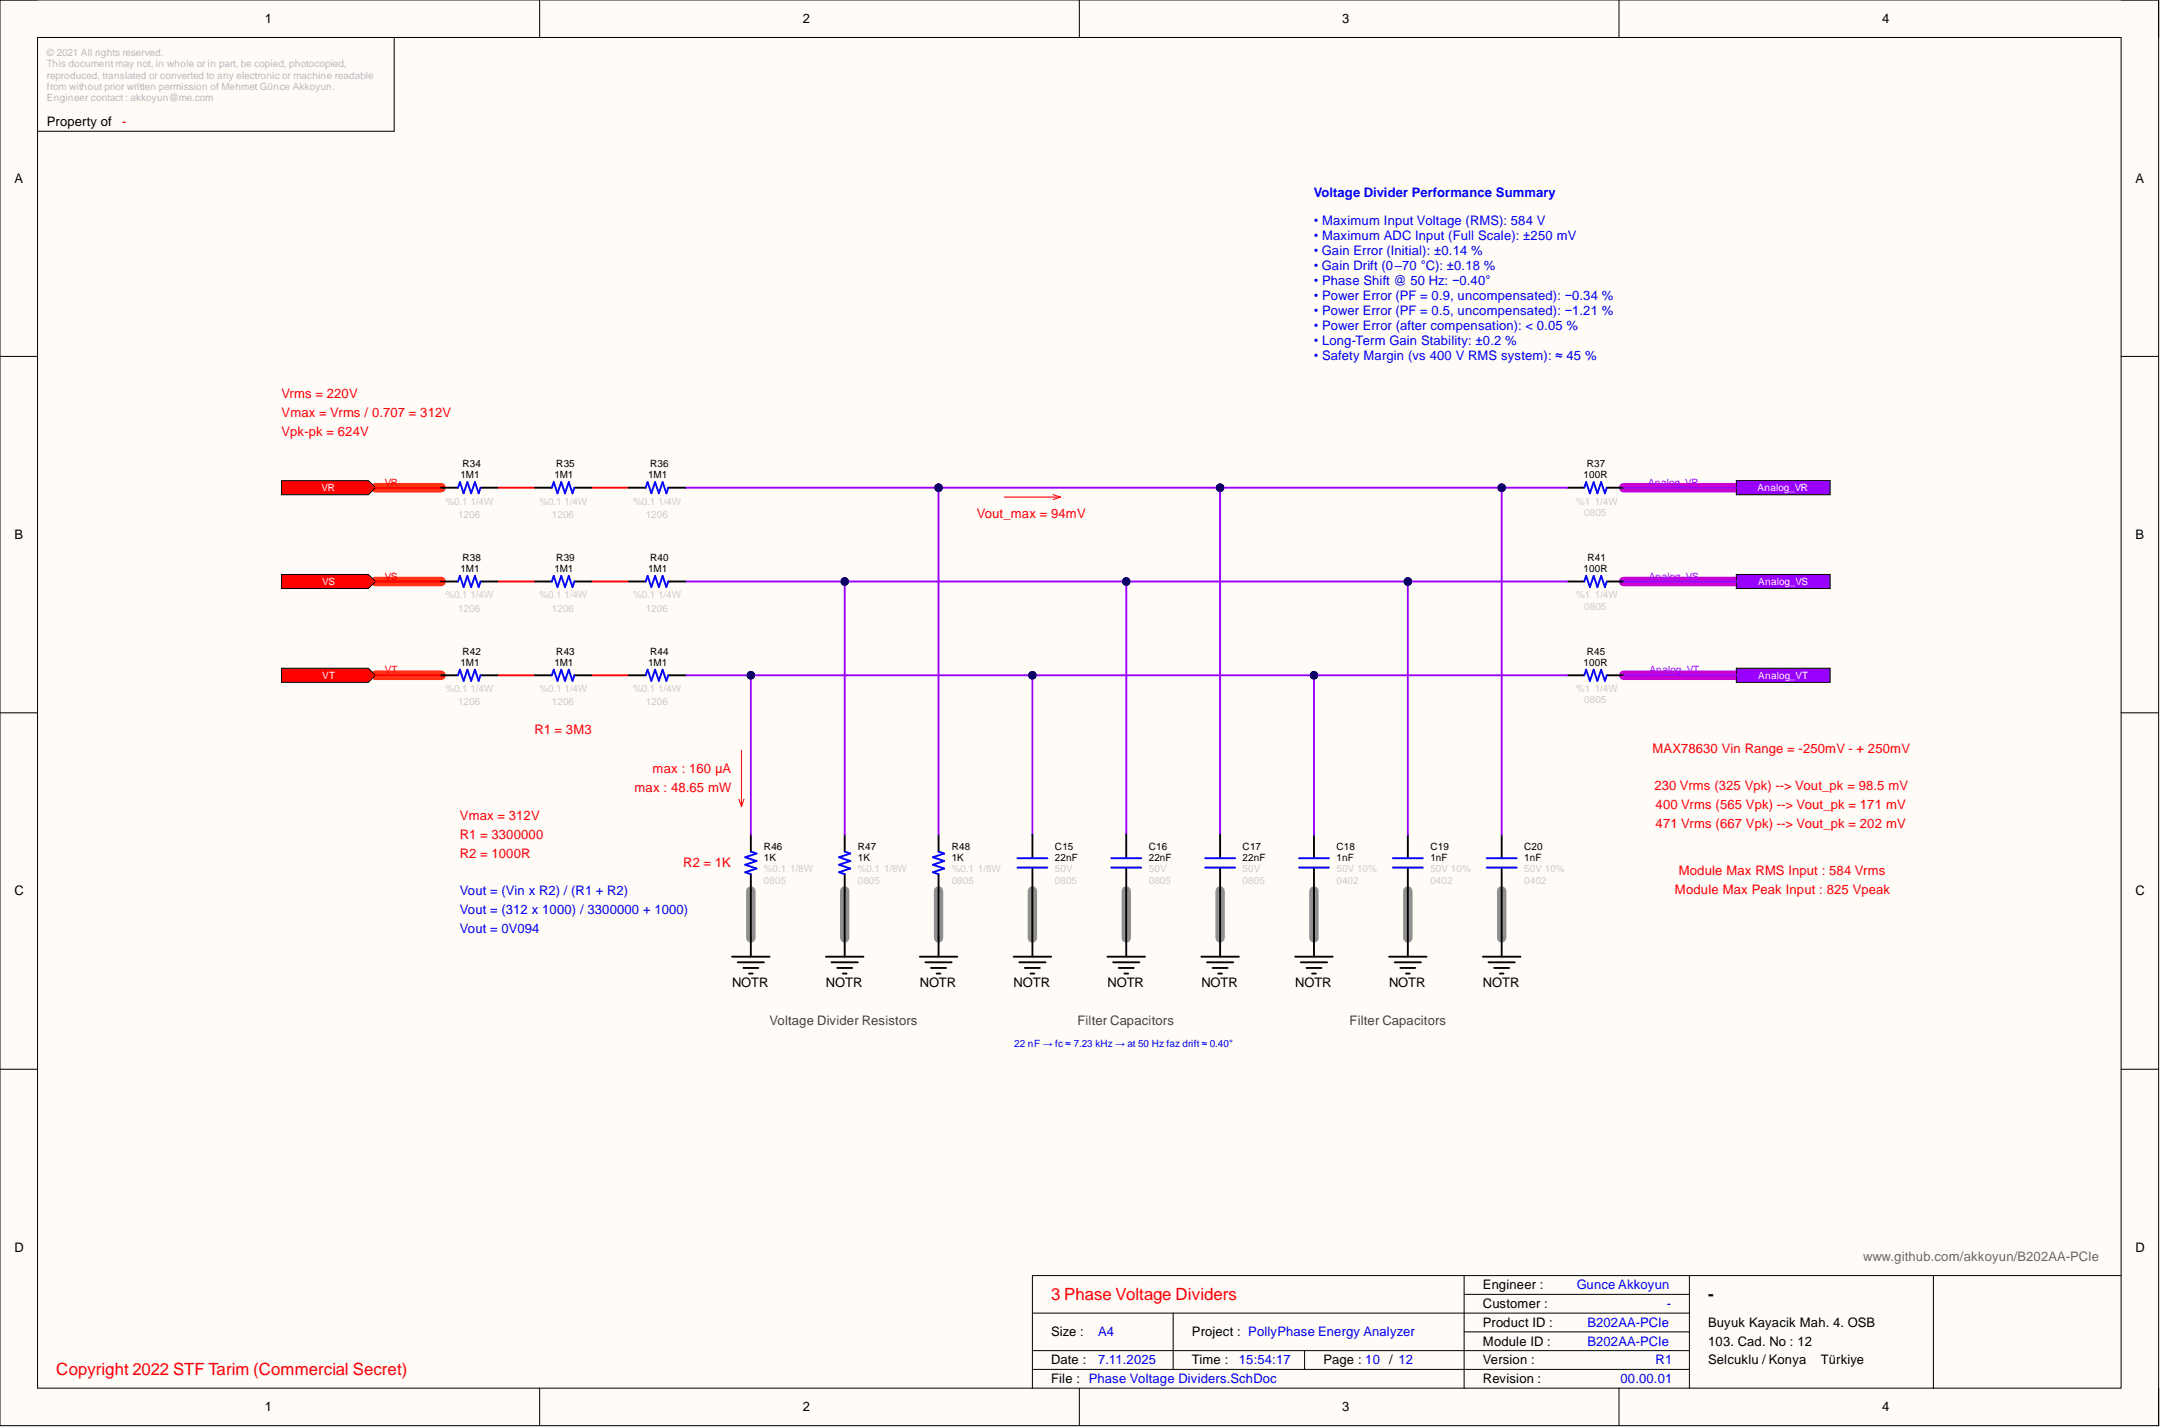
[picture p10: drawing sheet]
<svg xmlns="http://www.w3.org/2000/svg" width="292mm" height="193mm" viewBox="0 0 292 193" stroke-linecap="round" stroke-linejoin="round" font-family="sans-serif">
<defs><g id="words">
<g font-size="2.3" fill="#f00">
<text x="142.1" y="175.7">3 Phase Voltage Dividers</text>
<text x="7.6" y="185.8">Copyright 2022 STF Tarim (Commercial Secret)</text>
</g>
<text font-size="2.3" x="230.9" y="175.7">-</text>
<g font-size="1.8">
<text x="35.8" y="3.1">1</text>
<text x="108.5" y="3.1">2</text>
<text x="181.4" y="3.1">3</text>
<text x="254.4" y="3.1">4</text>
<text x="6.3" y="17.1">Property of</text>
<text x="1.9" y="24.7">A</text>
<text x="288.7" y="24.7">A</text>
<text x="1.9" y="72.8">B</text>
<text x="288.7" y="72.8">B</text>
<text x="1.9" y="121">C</text>
<text x="288.7" y="121">C</text>
<text x="99" y="133.4">NOTR</text>
<text x="111.6" y="133.4">NOTR</text>
<text x="124.3" y="133.4">NOTR</text>
<text x="137" y="133.4">NOTR</text>
<text x="149.7" y="133.4">NOTR</text>
<text x="162.4" y="133.4">NOTR</text>
<text x="175.1" y="133.4">NOTR</text>
<text x="187.8" y="133.4">NOTR</text>
<text x="200.4" y="133.4">NOTR</text>
<text x="1.9" y="169.2">D</text>
<text x="288.7" y="169.2">D</text>
<text x="200.4" y="174.2">Engineer :</text>
<text x="200.4" y="176.8">Customer :</text>
<text x="200.4" y="179.3">Product ID :</text>
<text x="230.9" y="179.3">Buyuk Kayacik Mah. 4. OSB</text>
<text x="142.1" y="184.4">Date :</text>
<text x="142.1" y="180.6">Size :</text>
<text x="161.1" y="184.4">Time :</text>
<text x="161.1" y="180.6">Project : PollyPhase Energy Analyzer</text>
<text x="178.9" y="184.4">Page : 10 / 12</text>
<text x="200.4" y="181.8">Module ID :</text>
<text x="200.4" y="184.4">Version :</text>
<text x="230.9" y="181.8">103. Cad. No : 12</text>
<text x="230.9" y="184.4">Selcuklu / Konya</text>
<text x="246.1" y="184.4">Türkiye</text>
<text x="35.8" y="190.7">1</text>
<text x="108.5" y="190.7">2</text>
<text x="142.1" y="186.9">File : Phase Voltage Dividers.SchDoc</text>
<text x="181.4" y="190.7">3</text>
<text x="200.4" y="186.9">Revision :</text>
<text x="254.4" y="190.7">4</text>
</g>
<g font-size="1.8" fill="#f00">
<text x="16.5" y="17.1">-</text>
<text x="38.1" y="53.8">Vrms = 220V</text>
<text x="38.1" y="56.4">Vmax = Vrms / 0.707 = 312V</text>
<text x="38.1" y="58.9">Vpk-pk = 624V</text>
<text x="132" y="70">Vout_max = 94mV</text>
<text x="72.2" y="99.2">R1 = 3M3</text>
<text x="223.4" y="101.7">MAX78630 Vin Range = -250mV - + 250mV</text>
<text x="85.8" y="107.1">max : 48.65 mW</text>
<text x="88.2" y="104.5">max : 160 μA</text>
<text x="223.6" y="106.8">230 Vrms (325 Vpk) --&gt; Vout_pk = 98.5 mV</text>
<text x="62.2" y="110.9">Vmax = 312V</text>
<text x="62.2" y="113.4">R1 = 3300000</text>
<text x="223.8" y="109.3">400 Vrms (565 Vpk) --&gt; Vout_pk = 171 mV</text>
<text x="223.8" y="111.9">471 Vrms (667 Vpk) --&gt; Vout_pk = 202 mV</text>
<text x="62.2" y="115.9">R2 = 1000R</text>
<text x="92.4" y="117.2">R2 = 1K</text>
<text x="226.9" y="118.2">Module Max RMS Input : 584 Vrms</text>
<text x="226.4" y="120.7">Module Max Peak Input : 825 Vpeak</text>
</g>
<g font-size="1.8" fill="#00f">
<text x="177.6" y="26.6">Voltage Divider Performance Summary</text>
<text x="177.6" y="30.4">• Maximum Input Voltage (RMS): 584 V</text>
<text x="177.6" y="32.4">• Maximum ADC Input (Full Scale): ±250 mV</text>
<text x="177.6" y="34.5">• Gain Error (Initial): ±0.14 %</text>
<text x="177.6" y="36.5">• Gain Drift (0–70 °C): ±0.18 %</text>
<text x="177.6" y="38.5">• Phase Shift @ 50 Hz: −0.40°</text>
<text x="177.6" y="40.6">• Power Error (PF = 0.9, uncompensated): −0.34 %</text>
<text x="177.6" y="42.6">• Power Error (PF = 0.5, uncompensated): −1.21 %</text>
<text x="177.6" y="44.6">• Power Error (after compensation): &lt; 0.05 %</text>
<text x="177.6" y="46.6">• Long-Term Gain Stability: ±0.2 %</text>
<text x="177.6" y="48.7">• Safety Margin (vs 400 V RMS system): ≈ 45 %</text>
<text x="62.2" y="121">Vout = (Vin x R2) / (R1 + R2)</text>
<text x="62.2" y="123.5">Vout = (312 x 1000) / 3300000 + 1000)</text>
<text x="62.2" y="126.1">Vout = 0V094</text>
<text x="213.1" y="174.2">Gunce Akkoyun</text>
<text x="214.6" y="179.3">B202AA-PCIe</text>
<text x="225.3" y="176.8">-</text>
<text x="148.4" y="184.4">7.11.2025</text>
<text x="148.4" y="180.6">A4</text>
<text x="167.5" y="184.4">15:54:17</text>
<text x="214.6" y="181.8">B202AA-PCIe</text>
<text x="223.8" y="184.4">R1</text>
<text x="219" y="186.9">00.00.01</text>
</g>
<g font-size="1.8" fill="#434343">
<text x="104" y="138.5">Voltage Divider Resistors</text>
<text x="145.6" y="138.5">Filter Capacitors</text>
<text x="182.4" y="138.5">Filter Capacitors</text>
</g>
<text font-size="1.8" fill="#666" x="251.9" y="170.4">www.github.com/akkoyun/B202AA-PCIe</text>
<g font-size="1.4" fill="#b7b7b7">
<text x="6.3" y="7.6">© 2021 All rights reserved.</text>
<text x="6.3" y="9.1">This document may not, in whole or in part, be copied, photocopied,</text>
<text x="6.3" y="10.6">reproduced, translated or converted to any electronic or machine readable</text>
<text x="6.3" y="12.2">from without prior written permission of Mehmet Günce Akkoyun.</text>
<text x="6.3" y="13.7">Engineer contact : akkoyun@me.com</text>
</g>
<g font-size="1.4" fill="#f00">
<text x="52" y="65.7">VR</text>
<text x="52" y="78.3">VS</text>
<text x="52" y="91">VT</text>
</g>
<g font-size="1.4">
<text x="62.2" y="64.6">1M1</text>
<text x="62.5" y="63.1">R34</text>
<text x="74.9" y="64.6">1M1</text>
<text x="75.2" y="63.1">R35</text>
<text x="87.6" y="64.6">1M1</text>
<text x="87.9" y="63.1">R36</text>
<text x="214.1" y="64.6">100R</text>
<text x="214.5" y="63.1">R37</text>
<text x="62.2" y="77.3">1M1</text>
<text x="62.5" y="75.8">R38</text>
<text x="74.9" y="77.3">1M1</text>
<text x="75.2" y="75.8">R39</text>
<text x="87.6" y="77.3">1M1</text>
<text x="87.9" y="75.8">R40</text>
<text x="214.1" y="77.3">100R</text>
<text x="214.6" y="75.8">R41</text>
<text x="62.2" y="90">1M1</text>
<text x="62.5" y="88.5">R42</text>
<text x="74.9" y="90">1M1</text>
<text x="75.2" y="88.5">R43</text>
<text x="87.6" y="90">1M1</text>
<text x="87.9" y="88.5">R44</text>
<text x="214.1" y="90">100R</text>
<text x="214.5" y="88.5">R45</text>
<text x="103.3" y="116.4">1K</text>
<text x="103.3" y="114.8">R46</text>
<text x="116" y="116.4">1K</text>
<text x="116" y="114.8">R47</text>
<text x="128.6" y="116.4">1K</text>
<text x="128.6" y="114.8">R48</text>
<text x="142.6" y="116.4">22nF</text>
<text x="142.6" y="114.8">C15</text>
<text x="155.3" y="116.4">22nF</text>
<text x="155.3" y="114.8">C16</text>
<text x="168" y="116.4">22nF</text>
<text x="168" y="114.8">C17</text>
<text x="180.7" y="116.4">1nF</text>
<text x="180.7" y="114.8">C18</text>
<text x="193.3" y="116.4">1nF</text>
<text x="193.3" y="114.8">C19</text>
<text x="206" y="116.4">1nF</text>
<text x="206" y="114.8">C20</text>
</g>
<g font-size="1.4" fill="#90f">
<text x="222.8" y="65.7">Analog_VR</text>
<text x="222.9" y="78.3">Analog_VS</text>
<text x="222.9" y="91">Analog_VT</text>
</g>
<g font-size="1.4" fill="#fff">
<text x="43.5" y="66.4">VR</text>
<text x="237.6" y="66.4">Analog_VR</text>
<text x="43.6" y="79.1">VS</text>
<text x="237.7" y="79.1">Analog_VS</text>
<text x="43.6" y="91.8">VT</text>
<text x="237.7" y="91.8">Analog_VT</text>
</g>
<g font-size="1.4" fill="#ccc">
<text x="60.2" y="68.2">%0.1</text>
<text x="61.9" y="70">1206</text>
<text x="63.6" y="68.2">1/4W</text>
<text x="72.9" y="68.2">%0.1</text>
<text x="74.6" y="70">1206</text>
<text x="76.3" y="68.2">1/4W</text>
<text x="85.6" y="68.2">%0.1</text>
<text x="87.3" y="70">1206</text>
<text x="89" y="68.2">1/4W</text>
<text x="213" y="68.2">%1</text>
<text x="214.1" y="69.7">0805</text>
<text x="215.6" y="68.2">1/4W</text>
<text x="60.2" y="80.9">%0.1</text>
<text x="61.9" y="82.6">1206</text>
<text x="63.6" y="80.9">1/4W</text>
<text x="72.9" y="80.9">%0.1</text>
<text x="74.6" y="82.6">1206</text>
<text x="76.3" y="80.9">1/4W</text>
<text x="85.6" y="80.9">%0.1</text>
<text x="87.3" y="82.6">1206</text>
<text x="89" y="80.9">1/4W</text>
<text x="213" y="80.9">%1</text>
<text x="214.1" y="82.4">0805</text>
<text x="215.6" y="80.9">1/4W</text>
<text x="60.2" y="93.5">%0.1</text>
<text x="61.9" y="95.3">1206</text>
<text x="63.6" y="93.5">1/4W</text>
<text x="72.9" y="93.5">%0.1</text>
<text x="74.6" y="95.3">1206</text>
<text x="76.3" y="93.5">1/4W</text>
<text x="85.6" y="93.5">%0.1</text>
<text x="87.3" y="95.3">1206</text>
<text x="89" y="93.5">1/4W</text>
<text x="213" y="93.5">%1</text>
<text x="214.1" y="95.1">0805</text>
<text x="215.6" y="93.5">1/4W</text>
<text x="103.3" y="117.9">%0.1</text>
<text x="103.3" y="119.4">0805</text>
<text x="106.8" y="117.9">1/8W</text>
<text x="116" y="117.9">%0.1</text>
<text x="116" y="119.4">0805</text>
<text x="119.5" y="117.9">1/8W</text>
<text x="128.6" y="117.9">%0.1</text>
<text x="128.6" y="119.4">0805</text>
<text x="132.2" y="117.9">1/8W</text>
<text x="142.6" y="119.4">0805</text>
<text x="142.6" y="117.9">50V</text>
<text x="155.3" y="119.4">0805</text>
<text x="155.3" y="117.9">50V</text>
<text x="168" y="119.4">0805</text>
<text x="168" y="117.9">50V</text>
<text x="180.7" y="119.4">0402</text>
<text x="180.7" y="117.9">50V 10%</text>
<text x="193.3" y="119.4">0402</text>
<text x="193.3" y="117.9">50V 10%</text>
<text x="206" y="119.4">0402</text>
<text x="206" y="117.9">50V 10%</text>
</g>
<text font-size="1.4" fill="#00f" x="137.1" y="141.4">22 nF → fc ≈ 7.23 kHz → at 50 Hz faz drift ≈ 0.40°</text>
</g></defs>
<path d="M0 0h291.8v192.7h-291.8z" fill-rule="evenodd" fill="#fffcf8"/>
<path d="M0 0h291.8v192.7h-291.8z" fill="none" stroke="#000" stroke-width=".14"/>
<path d="M5.1 5.1h281.6v182.5h-281.6z" fill-rule="evenodd" fill="#fffcf8"/>
<g fill="none" stroke="#000" stroke-width=".14">
<path d="M0 0h5.1M72.9 0v5.1M145.9 0v5.1M218.8 0v5.1M286.7 0h5.1v5.1M5.1 5.1h281.6v182.5h-281.6zM53.3 5.1v12.6h-48.2M0 48.2h5.1M286.7 48.2h5.1M0 96.3h5.1M286.7 96.3h5.1M0 144.5h5.1"/>
<path d="M286.7 144.5h5.1M139.5 177.4h88.9M158.6 177.4v7.7M197.9 174.9h30.5M197.9 180h30.5M197.9 172.4v15.2M228.4 172.4v15.2M261.3 172.4v15.2M286.7 172.4h-147.2v15.2M72.9 187.6v5.1M139.5 182.5h88.9M139.5 185.1h88.9"/>
<path d="M145.9 187.6v5.1M176.3 182.5v2.6M218.8 187.6v5.1M291.8 187.6v5.1"/>
</g>
<path d="M101.5 120.4v6.3M114.2 120.4v6.3M126.9 120.4v6.3M139.5 120.4v6.3M152.2 120.4v6.3M164.9 120.4v6.3M177.6 120.4v6.3M190.3 120.4v6.3M203 120.4v6.3" fill="none" stroke="#909090" stroke-width="1.3"/>
<path d="M50.7 65.9h8.9M50.7 78.6h8.9M50.7 91.3h8.9" fill="none" stroke="#f30" stroke-width="1.3"/>
<path d="M219.5 65.9h15.2M219.5 78.6h15.2M219.5 91.3h15.2" fill="none" stroke="#c0c" stroke-width="1.3"/>
<path d="M38.1 65h11.7l.9 .9-.9 1h-11.7z" fill-rule="evenodd" fill="#f00"/>
<path d="M38.1 65h11.7l.9 .9-.9 1h-11.7z" fill="none" stroke="#000" stroke-width=".14"/>
<path d="M38.1 77.6h11.7l.9 1-.9 .9h-11.7z" fill-rule="evenodd" fill="#f00"/>
<path d="M38.1 77.6h11.7l.9 1-.9 .9h-11.7z" fill="none" stroke="#000" stroke-width=".14"/>
<path d="M38.1 90.3h11.7l.9 1-.9 .9h-11.7z" fill-rule="evenodd" fill="#f00"/>
<path d="M38.1 90.3h11.7l.9 1-.9 .9h-11.7z" fill="none" stroke="#000" stroke-width=".14"/>
<path d="M234.7 65h12.7v1.9h-12.7z" fill-rule="evenodd" fill="#90f"/>
<path d="M234.7 65h12.7v1.9h-12.7z" fill="none" stroke="#000" stroke-width=".14"/>
<path d="M234.7 77.6h12.7v1.9h-12.7z" fill-rule="evenodd" fill="#90f"/>
<path d="M234.7 77.6h12.7v1.9h-12.7z" fill="none" stroke="#000" stroke-width=".14"/>
<g fill="none" stroke="#000" stroke-width=".25">
<path d="M99 129.3h5M99.7 130h3.6M100.5 130.8h2M101.2 131.6h.5M101.5 126.7v2.6M111.6 129.3h5.1M112.4 130h3.6M113.2 130.8h2M113.9 131.6h.5M114.2 126.7v2.6M124.3 129.3h5.1M125.1 130h3.5"/>
<path d="M125.8 130.8h2.1M126.6 131.6h.5M126.9 126.7v2.6M137 129.3h5.1M137.8 130h3.5M138.5 130.8h2.1M139.3 131.6h.5M139.5 126.7v2.6M149.7 129.3h5.1M150.5 130h3.5M151.2 130.8h2M152 131.6h.5"/>
<path d="M152.2 126.7v2.6M162.4 129.3h5.1M163.1 130h3.6M163.9 130.8h2M164.7 131.6h.5M164.9 126.7v2.6M175.1 129.3h5M175.8 130h3.6M176.6 130.8h2M177.4 131.6h.5M177.6 126.7v2.6M187.8 129.3h5"/>
<path d="M188.5 130h3.6M189.3 130.8h2M190 131.6h.5M190.3 126.7v2.6M200.4 129.3h5.1M201.2 130h3.6M202 130.8h2M202.7 131.6h.5M203 126.7v2.6"/>
</g>
<path d="M234.7 90.3h12.7v1.9h-12.7z" fill-rule="evenodd" fill="#90f"/>
<path d="M234.7 90.3h12.7v1.9h-12.7z" fill="none" stroke="#000" stroke-width=".14"/>
<path d="M135.7 67.2h7.7M142.3 66.8l1.1 .4M143.4 67.2l-1.1 .3M99.9 108l.3 1M100.2 101.4v7.6M100.6 108l-.4 1" fill="none" stroke="#f00" stroke-width=".14"/>
<g fill="none" stroke="#000" stroke-width=".25">
<path d="M211.9 65.9h2.2M211.9 78.6h2.2M217.2 65.9h2.3M217.2 78.6h2.3M211.9 91.3h2.2M217.2 91.3h2.3M101.5 112.8v2.3M101.5 118.1v8.6M114.2 112.8v2.3M114.2 118.1v8.6M126.9 112.8v2.3M126.9 118.1v8.6"/>
<path d="M177.6 112.8v3M177.6 117.4v3M190.3 112.8v3M190.3 117.4v3M203 112.8v3M203 117.4v3"/>
</g>
<path d="M214.1 65.9l.3-.8 .5 1.6 .5-1.6 .5 1.6 .5-1.6 .5 1.6 .3-.8M214.1 78.6l.3-.8 .5 1.5 .5-1.5 .5 1.5 .5-1.5 .5 1.5 .3-.7M214.1 91.3l.3-.8 .5 1.5 .5-1.5 .5 1.5 .5-1.5 .5 1.5 .3-.7M101.5 115.1l.8 .2-1.6 .5 1.6 .6-1.6 .5 1.6 .5-1.6 .5 .8 .2M114.2 115.1l.7 .2-1.5 .5 1.5 .6-1.5 .5 1.5 .5-1.5 .5 .8 .2M126.9 115.1l.7 .2-1.5 .5 1.5 .6-1.5 .5 1.5 .5-1.5 .5 .8 .2M175.6 116h4M175.6 117.2h4M188.3 116h4M188.3 117.2h4M200.9 116h4.1M200.9 117.2h4.1" fill="none" stroke="#00f" stroke-width=".25"/>
<path d="M101.5 91.3v21.5" fill="none" stroke="#90f" stroke-width=".25"/>
<circle cx="101.5" cy="91.3" r=".51" fill="#000080"/>
<circle cx="101.5" cy="91.3" r=".51" fill="none" stroke="#000080" stroke-width=".14"/>
<path d="M114.2 78.6v34.2" fill="none" stroke="#90f" stroke-width=".25"/>
<circle cx="114.2" cy="78.6" r=".51" fill="#000080"/>
<circle cx="114.2" cy="78.6" r=".51" fill="none" stroke="#000080" stroke-width=".14"/>
<path d="M126.9 65.9v46.9" fill="none" stroke="#90f" stroke-width=".25"/>
<circle cx="126.9" cy="65.9" r=".51" fill="#000080"/>
<circle cx="126.9" cy="65.9" r=".51" fill="none" stroke="#000080" stroke-width=".14"/>
<path d="M139.5 120.4v6.3M152.2 120.4v6.3M164.9 120.4v6.3" fill="none" stroke="#000" stroke-width=".25"/>
<path d="M139.5 91.3v21.5" fill="none" stroke="#90f" stroke-width=".25"/>
<circle cx="139.5" cy="91.3" r=".51" fill="#000080"/>
<circle cx="139.5" cy="91.3" r=".51" fill="none" stroke="#000080" stroke-width=".14"/>
<path d="M152.2 78.6v34.2" fill="none" stroke="#90f" stroke-width=".25"/>
<circle cx="152.2" cy="78.6" r=".51" fill="#000080"/>
<circle cx="152.2" cy="78.6" r=".51" fill="none" stroke="#000080" stroke-width=".14"/>
<path d="M164.9 65.9v46.9" fill="none" stroke="#90f" stroke-width=".25"/>
<circle cx="164.9" cy="65.9" r=".51" fill="#000080"/>
<circle cx="164.9" cy="65.9" r=".51" fill="none" stroke="#000080" stroke-width=".14"/>
<path d="M177.6 120.4v6.3M190.3 120.4v6.3M203 120.4v6.3" fill="none" stroke="#000" stroke-width=".25"/>
<path d="M177.6 91.3v21.5" fill="none" stroke="#90f" stroke-width=".25"/>
<circle cx="177.6" cy="91.3" r=".51" fill="#000080"/>
<circle cx="177.6" cy="91.3" r=".51" fill="none" stroke="#000080" stroke-width=".14"/>
<path d="M190.3 78.6v34.2" fill="none" stroke="#90f" stroke-width=".25"/>
<circle cx="190.3" cy="78.6" r=".51" fill="#000080"/>
<circle cx="190.3" cy="78.6" r=".51" fill="none" stroke="#000080" stroke-width=".14"/>
<path d="M203 65.9v46.9" fill="none" stroke="#90f" stroke-width=".25"/>
<circle cx="203" cy="65.9" r=".51" fill="#000080"/>
<circle cx="203" cy="65.9" r=".51" fill="none" stroke="#000080" stroke-width=".14"/>
<path d="M50.7 65.9h8.9M50.7 78.6h8.9M67.2 65.9h5.1M67.2 78.6h5.1M79.9 65.9h5.1M79.9 78.6h5.1M50.7 91.3h8.9M67.2 91.3h5.1M79.9 91.3h5.1" fill="none" stroke="#f00" stroke-width=".25"/>
<path d="M92.6 65.9h119.3" fill="none" stroke="#90f" stroke-width=".25"/>
<circle cx="126.9" cy="65.9" r=".51" fill="#000080"/>
<circle cx="126.9" cy="65.9" r=".51" fill="none" stroke="#000080" stroke-width=".14"/>
<circle cx="164.9" cy="65.9" r=".51" fill="#000080"/>
<circle cx="164.9" cy="65.9" r=".51" fill="none" stroke="#000080" stroke-width=".14"/>
<circle cx="203" cy="65.9" r=".51" fill="#000080"/>
<circle cx="203" cy="65.9" r=".51" fill="none" stroke="#000080" stroke-width=".14"/>
<path d="M92.6 78.6h119.3M219.5 65.9h15.2" fill="none" stroke="#90f" stroke-width=".25"/>
<circle cx="114.2" cy="78.6" r=".51" fill="#000080"/>
<circle cx="114.2" cy="78.6" r=".51" fill="none" stroke="#000080" stroke-width=".14"/>
<circle cx="152.2" cy="78.6" r=".51" fill="#000080"/>
<circle cx="152.2" cy="78.6" r=".51" fill="none" stroke="#000080" stroke-width=".14"/>
<circle cx="190.3" cy="78.6" r=".51" fill="#000080"/>
<circle cx="190.3" cy="78.6" r=".51" fill="none" stroke="#000080" stroke-width=".14"/>
<path d="M219.5 78.6h15.2M92.6 91.3h119.3" fill="none" stroke="#90f" stroke-width=".25"/>
<circle cx="101.5" cy="91.3" r=".51" fill="#000080"/>
<circle cx="101.5" cy="91.3" r=".51" fill="none" stroke="#000080" stroke-width=".14"/>
<circle cx="139.5" cy="91.3" r=".51" fill="#000080"/>
<circle cx="139.5" cy="91.3" r=".51" fill="none" stroke="#000080" stroke-width=".14"/>
<circle cx="177.6" cy="91.3" r=".51" fill="#000080"/>
<circle cx="177.6" cy="91.3" r=".51" fill="none" stroke="#000080" stroke-width=".14"/>
<path d="M219.5 91.3h15.2" fill="none" stroke="#90f" stroke-width=".25"/>
<g fill="none" stroke="#000" stroke-width=".25">
<path d="M59.6 65.9h2.3M59.6 78.6h2.3M65 65.9h2.2M65 78.6h2.2M72.3 65.9h2.3M72.3 78.6h2.3M77.6 65.9h2.3M77.6 78.6h2.3M85 65.9h2.3M85 78.6h2.3M90.3 65.9h2.3M90.3 78.6h2.3"/>
<path d="M59.6 91.3h2.3M65 91.3h2.2M72.3 91.3h2.3M77.6 91.3h2.3M85 91.3h2.3M90.3 91.3h2.3M139.5 112.8v3M139.5 117.4v3M152.2 112.8v3M152.2 117.4v3M164.9 112.8v3M164.9 117.4v3"/>
</g>
<g fill="none" stroke="#00f" stroke-width=".25">
<path d="M61.9 65.9l.3-.8 .5 1.6 .5-1.6 .5 1.6 .5-1.6 .5 1.6 .3-.8M61.9 78.6l.3-.8 .5 1.5 .5-1.5 .5 1.5 .5-1.5 .5 1.5 .3-.7M74.6 65.9l.2-.8 .6 1.6 .5-1.6 .5 1.6 .5-1.6 .5 1.6 .2-.8M74.6 78.6l.2-.8 .6 1.5 .5-1.5 .5 1.5 .5-1.5 .5 1.5 .2-.7M87.3 65.9l.2-.8 .5 1.6 .5-1.6 .6 1.6 .5-1.6 .5 1.6 .2-.8M87.3 78.6l.2-.8 .5 1.5 .5-1.5 .6 1.5 .5-1.5 .5 1.5 .2-.7M61.9 91.3l.3-.8 .5 1.5 .5-1.5 .5 1.5 .5-1.5 .5 1.5 .3-.7M74.6 91.3l.2-.8 .6 1.5 .5-1.5 .5 1.5 .5-1.5 .5 1.5 .2-.7M87.3 91.3l.2-.8 .5 1.5 .5-1.5 .6 1.5 .5-1.5 .5 1.5 .2-.7M137.5 116h4.1M137.5 117.2h4.1M150.2 116h4.1"/>
<path d="M150.2 117.2h4.1M162.9 116h4.1M162.9 117.2h4.1"/>
</g>
<use href="#words"/>
</svg>
